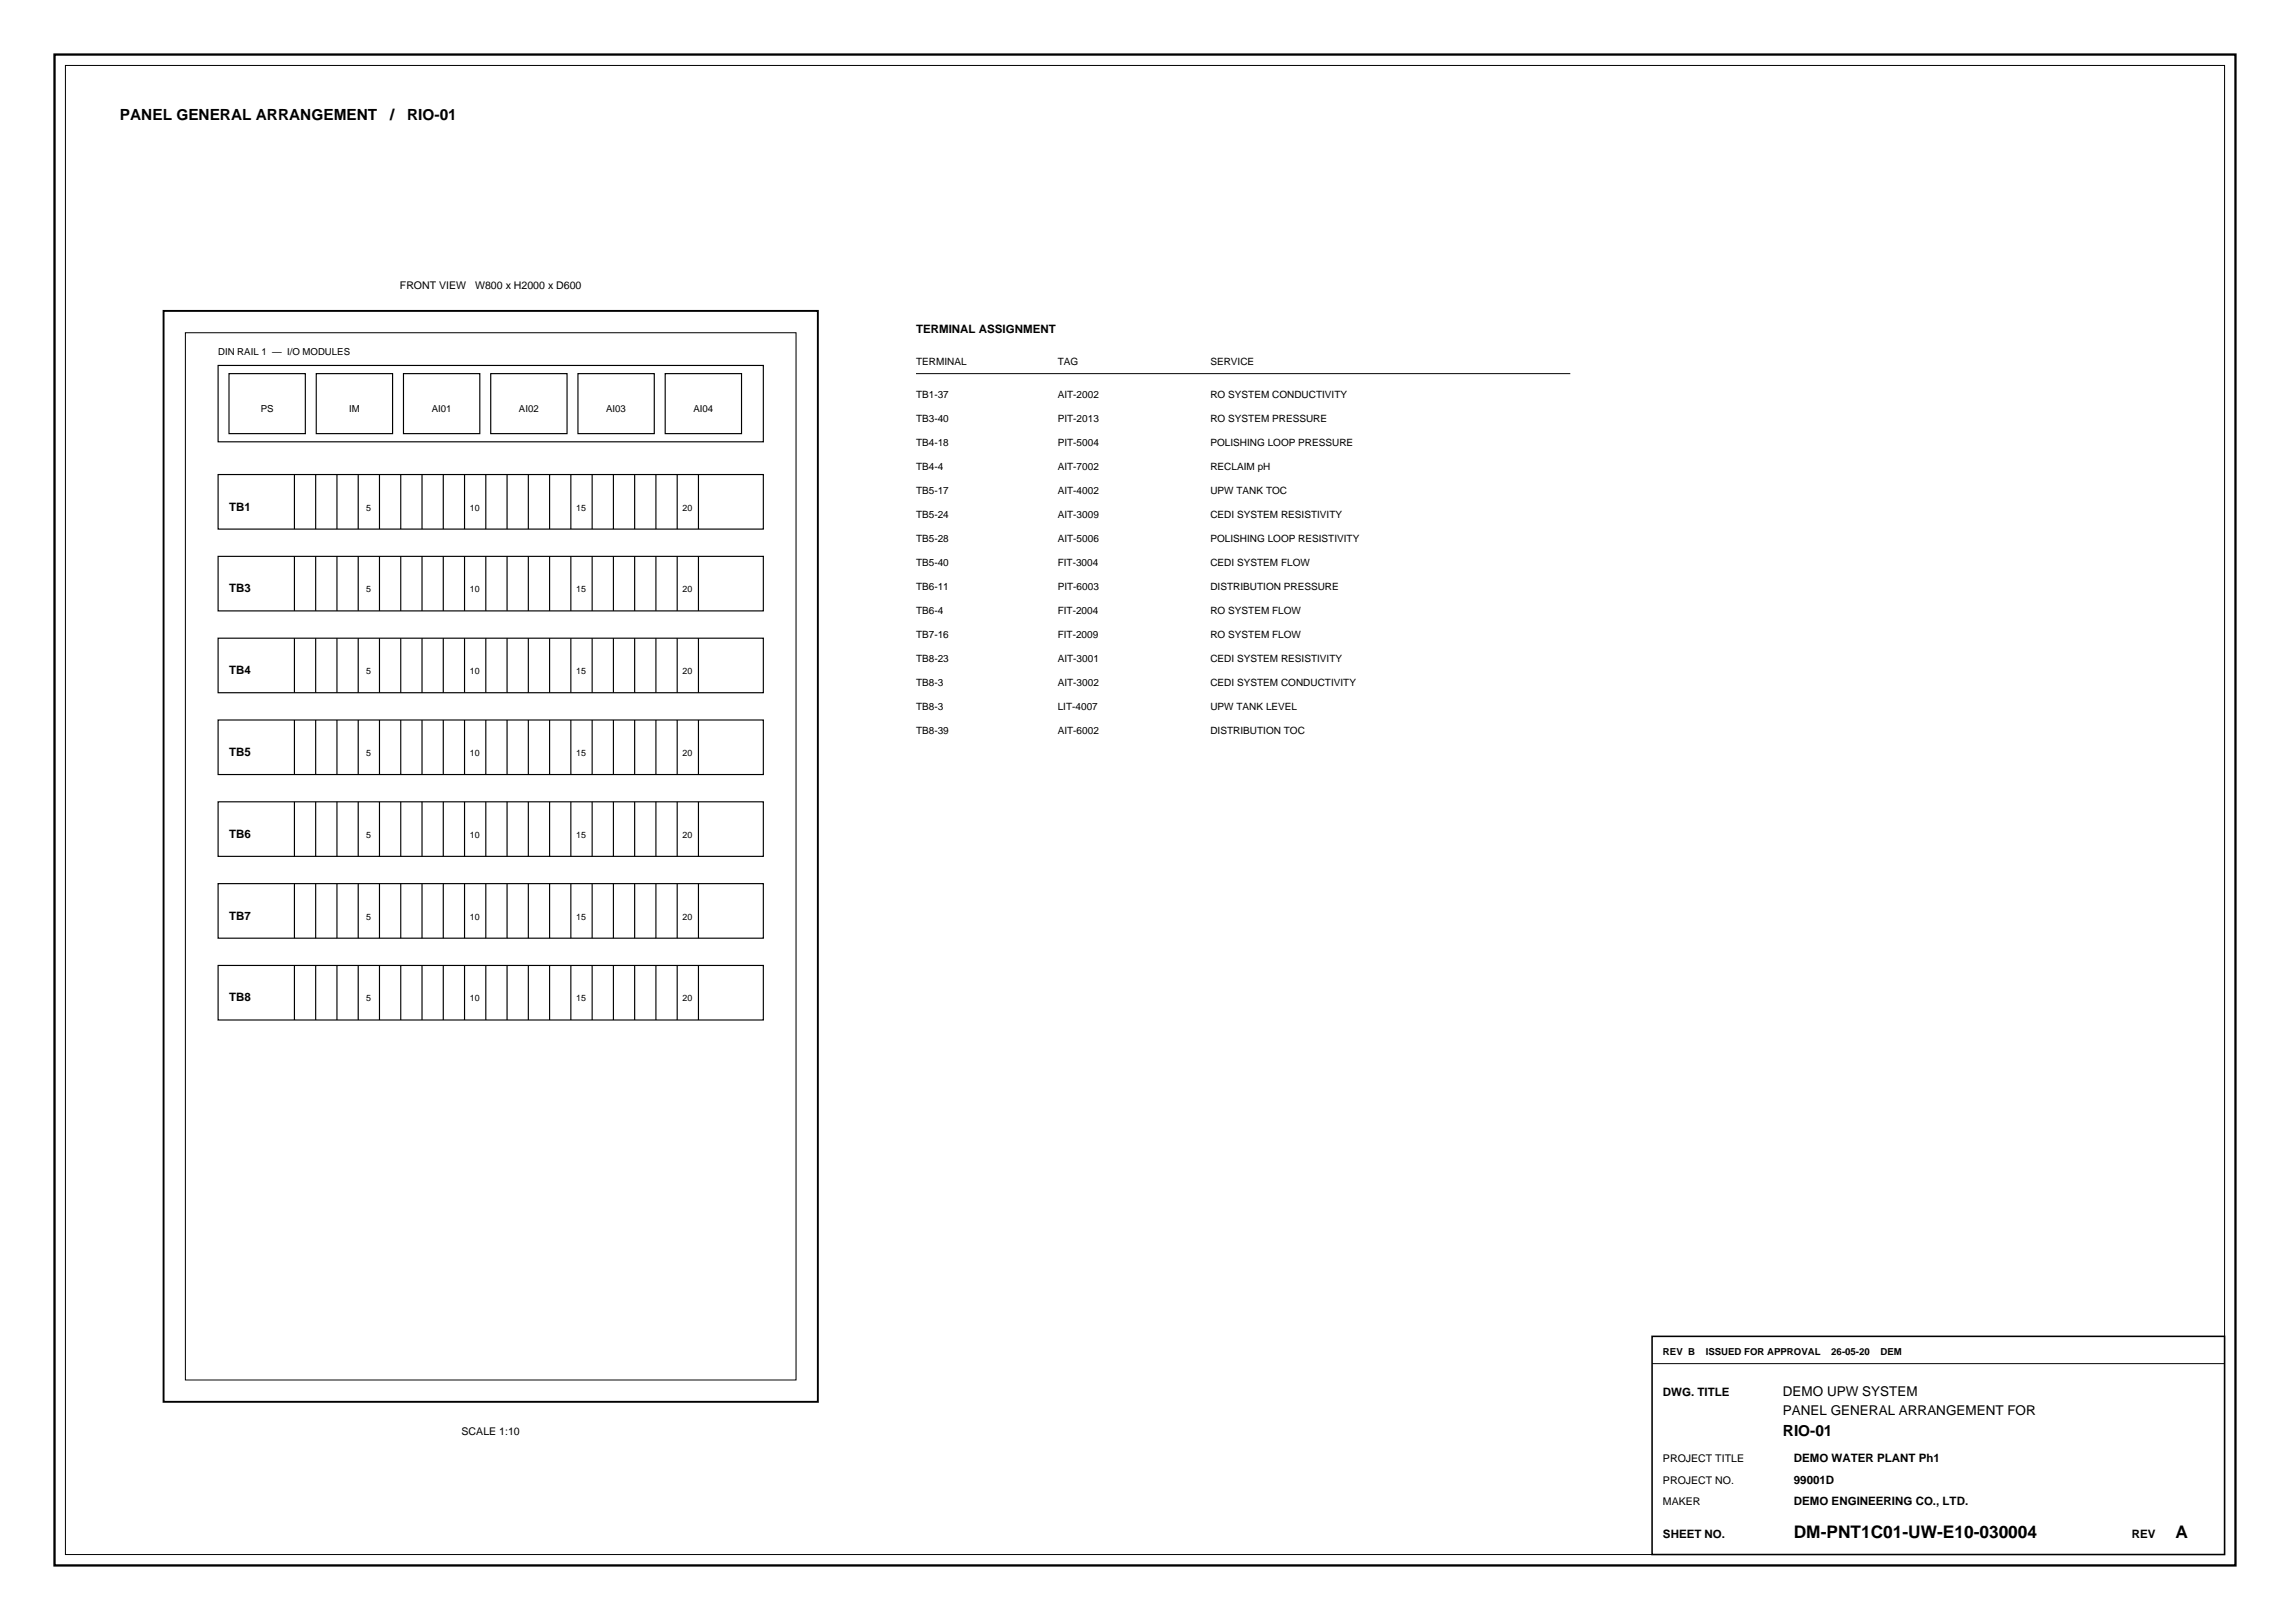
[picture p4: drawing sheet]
<svg xmlns="http://www.w3.org/2000/svg" width="420mm" height="297mm" viewBox="0 0 420 297" stroke-linecap="round" stroke-linejoin="round" font-family="sans-serif">
<defs><g id="words">
<g font-size="3.2">
<text x="329" y="282">DM-PNT1C01-UW-E10-030004</text>
<text x="399" y="282">A</text>
</g>
<g font-size="2.8">
<text x="22" y="22">PANEL GENERAL ARRANGEMENT</text>
<text x="71.5" y="22">/</text>
<text x="74.7" y="22">RIO-01</text>
<text x="327" y="263.2">RIO-01</text>
</g>
<g font-size="2.5">
<text x="327" y="256">DEMO UPW SYSTEM</text>
<text x="327" y="259.4">PANEL GENERAL ARRANGEMENT FOR</text>
</g>
<g font-size="2.1">
<text x="168" y="61">TERMINAL ASSIGNMENT</text>
<text x="42" y="93.6">TB1</text>
<text x="42" y="108.6">TB3</text>
<text x="42" y="123.6">TB4</text>
<text x="42" y="138.6">TB5</text>
<text x="42" y="153.6">TB6</text>
<text x="42" y="168.6">TB7</text>
<text x="42" y="183.6">TB8</text>
<text x="305" y="256">DWG. TITLE</text>
<text x="329" y="268">DEMO WATER PLANT Ph1</text>
<text x="329" y="272">99001D</text>
<text x="329" y="276">DEMO ENGINEERING CO., LTD.</text>
<text x="305" y="282">SHEET NO.</text>
<text x="391" y="282">REV</text>
</g>
<g font-size="1.9">
<text x="73.3" y="53">FRONT VIEW</text>
<text x="87.1" y="53">W800 x H2000 x D600</text>
<text x="84.7" y="263">SCALE 1:10</text>
<text x="305" y="268">PROJECT TITLE</text>
<text x="305" y="272">PROJECT NO.</text>
<text x="305" y="276">MAKER</text>
</g>
<g font-size="1.8">
<text x="40" y="65">DIN RAIL 1 — I/O MODULES</text>
<text x="168" y="67">TERMINAL</text>
<text x="194" y="67">TAG</text>
<text x="222" y="67">SERVICE</text>
<text x="47.8" y="75.5">PS</text>
<text x="64" y="75.5">IM</text>
<text x="79.2" y="75.5">AI01</text>
<text x="95.2" y="75.5">AI02</text>
<text x="111.2" y="75.5">AI03</text>
<text x="127.2" y="75.5">AI04</text>
<text x="168" y="73">TB1-37</text>
<text x="168" y="77.4">TB3-40</text>
<text x="194" y="73">AIT-2002</text>
<text x="194" y="77.4">PIT-2013</text>
<text x="222" y="73">RO SYSTEM CONDUCTIVITY</text>
<text x="222" y="77.4">RO SYSTEM PRESSURE</text>
<text x="168" y="81.8">TB4-18</text>
<text x="194" y="81.8">PIT-5004</text>
<text x="222" y="81.8">POLISHING LOOP PRESSURE</text>
<text x="168" y="86.2">TB4-4</text>
<text x="194" y="86.2">AIT-7002</text>
<text x="222" y="86.2">RECLAIM pH</text>
<text x="168" y="90.6">TB5-17</text>
<text x="168" y="95">TB5-24</text>
<text x="194" y="90.6">AIT-4002</text>
<text x="194" y="95">AIT-3009</text>
<text x="222" y="90.6">UPW TANK TOC</text>
<text x="222" y="95">CEDI SYSTEM RESISTIVITY</text>
<text x="168" y="99.4">TB5-28</text>
<text x="194" y="99.4">AIT-5006</text>
<text x="222" y="99.4">POLISHING LOOP RESISTIVITY</text>
<text x="168" y="103.8">TB5-40</text>
<text x="194" y="103.8">FIT-3004</text>
<text x="222" y="103.8">CEDI SYSTEM FLOW</text>
<text x="168" y="108.2">TB6-11</text>
<text x="168" y="112.6">TB6-4</text>
<text x="194" y="108.2">PIT-6003</text>
<text x="194" y="112.6">FIT-2004</text>
<text x="222" y="108.2">DISTRIBUTION PRESSURE</text>
<text x="222" y="112.6">RO SYSTEM FLOW</text>
<text x="168" y="117">TB7-16</text>
<text x="194" y="117">FIT-2009</text>
<text x="222" y="117">RO SYSTEM FLOW</text>
<text x="168" y="121.4">TB8-23</text>
<text x="168" y="125.8">TB8-3</text>
<text x="194" y="121.4">AIT-3001</text>
<text x="194" y="125.8">AIT-3002</text>
<text x="222" y="121.4">CEDI SYSTEM RESISTIVITY</text>
<text x="222" y="125.8">CEDI SYSTEM CONDUCTIVITY</text>
<text x="168" y="130.2">TB8-3</text>
<text x="194" y="130.2">LIT-4007</text>
<text x="222" y="130.2">UPW TANK LEVEL</text>
<text x="168" y="134.6">TB8-39</text>
<text x="194" y="134.6">AIT-6002</text>
<text x="222" y="134.6">DISTRIBUTION TOC</text>
<text x="305" y="248.5">REV B</text>
<text x="312.8" y="248.5">ISSUED FOR APPROVAL</text>
<text x="335.9" y="248.5">26-05-20</text>
<text x="344.9" y="248.5">DEM</text>
</g>
<g font-size="1.6">
<text x="67.1" y="93.6">5</text>
<text x="86.2" y="93.6">10</text>
<text x="105.7" y="93.6">15</text>
<text x="125.2" y="93.6">20</text>
<text x="67.1" y="108.6">5</text>
<text x="86.2" y="108.6">10</text>
<text x="105.7" y="108.6">15</text>
<text x="125.2" y="108.6">20</text>
<text x="67.1" y="123.6">5</text>
<text x="86.2" y="123.6">10</text>
<text x="105.7" y="123.6">15</text>
<text x="125.2" y="123.6">20</text>
<text x="67.1" y="138.6">5</text>
<text x="86.2" y="138.6">10</text>
<text x="105.7" y="138.6">15</text>
<text x="125.2" y="138.6">20</text>
<text x="67.1" y="153.6">5</text>
<text x="86.2" y="153.6">10</text>
<text x="105.7" y="153.6">15</text>
<text x="125.2" y="153.6">20</text>
<text x="67.1" y="168.6">5</text>
<text x="86.2" y="168.6">10</text>
<text x="105.7" y="168.6">15</text>
<text x="125.2" y="168.6">20</text>
<text x="67.1" y="183.6">5</text>
<text x="86.2" y="183.6">10</text>
<text x="105.7" y="183.6">15</text>
<text x="125.2" y="183.6">20</text>
</g>
</g></defs>
<path d="M10 10h400v277h-400z" fill="none" stroke="#000" stroke-width=".42"/>
<path d="M12 12h396v273h-396zM34 61h112v192h-112zM168 68.5h120M303 250h105" fill="none" stroke="#000" stroke-width=".18"/>
<path d="M30 57h120v200h-120z" fill="none" stroke="#000" stroke-width=".35"/>
<g fill="none" stroke="#000" stroke-width=".21">
<path d="M40 67h100v14h-100zM42 68.5h14v11h-14zM58 68.5h14v11h-14zM74 68.5h14v11h-14zM90 68.5h14v11h-14zM106 68.5h14v11h-14zM122 68.5h14v11h-14zM40 87h100v10h-100zM54 87v10M57.9 87v10M61.8 87v10M65.7 87v10"/>
<path d="M69.6 87v10M73.5 87v10M77.4 87v10M81.3 87v10M85.2 87v10M89.1 87v10M93 87v10M96.9 87v10M100.8 87v10M104.7 87v10M108.6 87v10M112.5 87v10"/>
<path d="M116.4 87v10M120.3 87v10M124.2 87v10M128.1 87v10M40 102h100v10h-100zM40 117h100v10h-100zM54 102v10M54 117v10M57.9 102v10M57.9 117v10M61.8 102v10M61.8 117v10"/>
<path d="M65.7 102v10M65.7 117v10M69.6 102v10M69.6 117v10M73.5 102v10M73.5 117v10M77.4 102v10M77.4 117v10M81.3 102v10M81.3 117v10M85.2 102v10M85.2 117v10"/>
<path d="M89.1 102v10M89.1 117v10M93 102v10M93 117v10M96.9 102v10M96.9 117v10M100.8 102v10M100.8 117v10M104.7 102v10M104.7 117v10M108.6 102v10M108.6 117v10"/>
<path d="M112.5 102v10M112.5 117v10M116.4 102v10M116.4 117v10M120.3 102v10M120.3 117v10M124.2 102v10M124.2 117v10M128.1 102v10M128.1 117v10M40 132h100v10h-100zM54 132v10"/>
<path d="M57.9 132v10M61.8 132v10M65.7 132v10M69.6 132v10M73.5 132v10M77.4 132v10M81.3 132v10M85.2 132v10M89.1 132v10M93 132v10M96.9 132v10M100.8 132v10"/>
<path d="M104.7 132v10M108.6 132v10M112.5 132v10M116.4 132v10M120.3 132v10M124.2 132v10M128.1 132v10M40 147h100v10h-100zM54 147v10M57.9 147v10M61.8 147v10M65.7 147v10"/>
<path d="M69.6 147v10M73.5 147v10M77.4 147v10M81.3 147v10M85.2 147v10M89.1 147v10M93 147v10M96.9 147v10M100.8 147v10M104.7 147v10M108.6 147v10M112.5 147v10"/>
<path d="M116.4 147v10M120.3 147v10M124.2 147v10M128.1 147v10M40 162h100v10h-100zM40 177h100v10h-100zM54 162v10M54 177v10M57.9 162v10M57.9 177v10M61.8 162v10M61.8 177v10"/>
<path d="M65.7 162v10M65.7 177v10M69.6 162v10M69.6 177v10M73.5 162v10M73.5 177v10M77.4 162v10M77.4 177v10M81.3 162v10M81.3 177v10M85.2 162v10M85.2 177v10"/>
<path d="M89.1 162v10M89.1 177v10M93 162v10M93 177v10M96.9 162v10M96.9 177v10M100.8 162v10M100.8 177v10M104.7 162v10M104.7 177v10M108.6 162v10M108.6 177v10"/>
<path d="M112.5 162v10M112.5 177v10M116.4 162v10M116.4 177v10M120.3 162v10M120.3 177v10M124.2 162v10M124.2 177v10M128.1 162v10M128.1 177v10"/>
</g>
<path d="M303 245h105v40h-105z" fill="none" stroke="#000" stroke-width=".28"/>
<use href="#words"/>
</svg>
